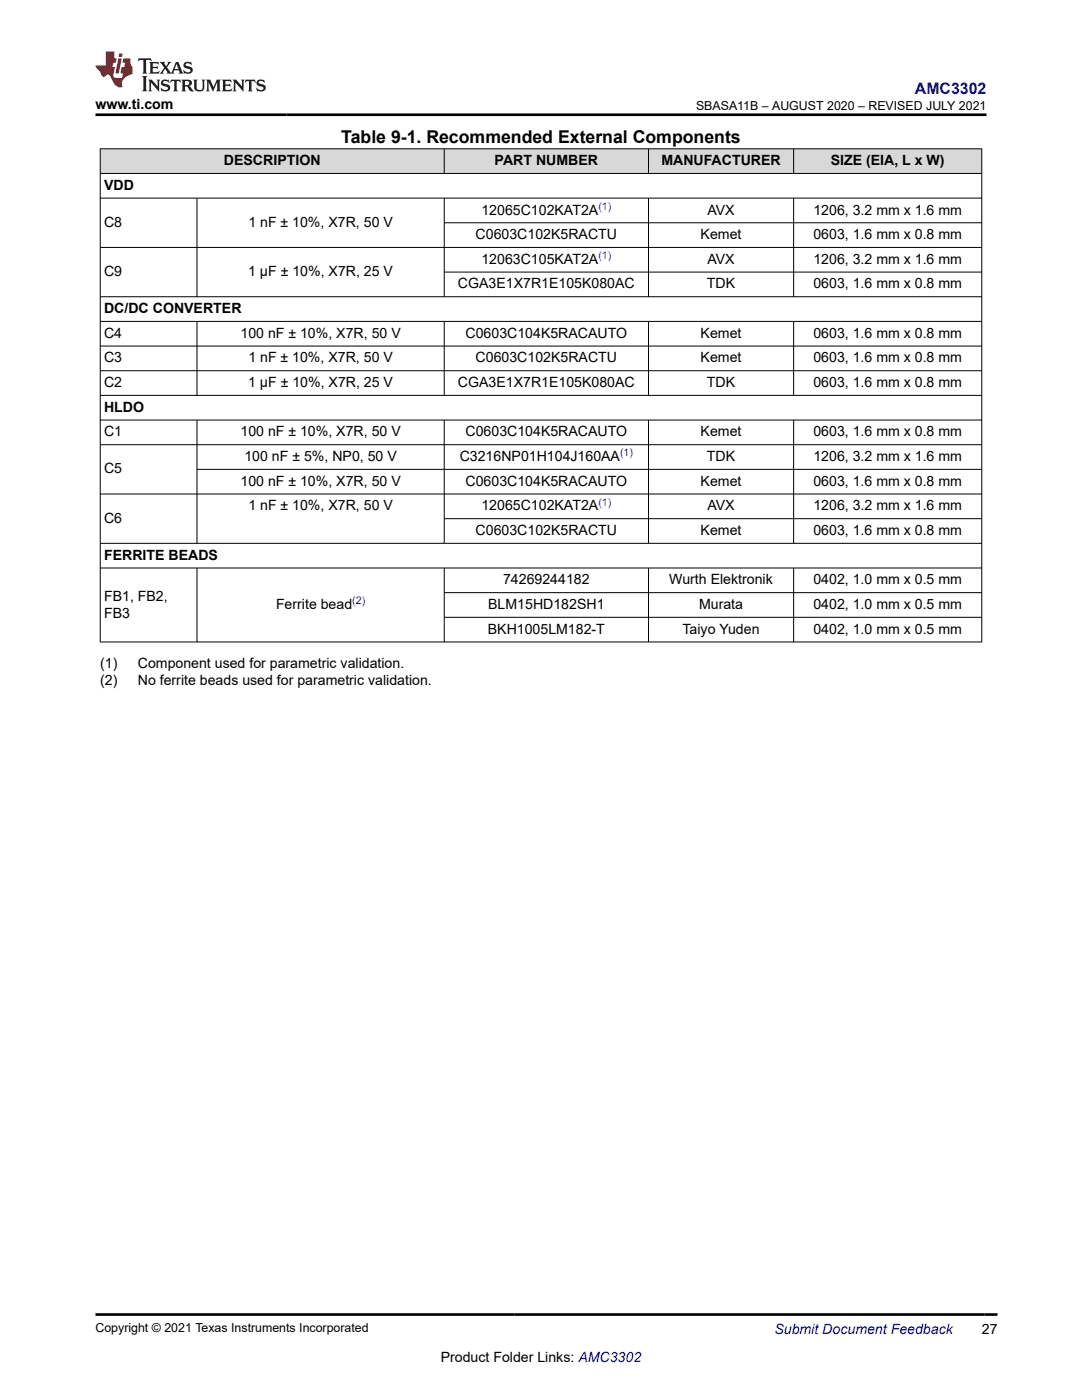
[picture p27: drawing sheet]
<svg xmlns="http://www.w3.org/2000/svg" width="216mm" height="279mm" viewBox="0 0 216 279" stroke-linecap="round" stroke-linejoin="round" font-family="sans-serif">
<defs><g id="words">
<text font-size="3.5" x="68.1" y="28.5">Table 9-1. Recommended External Components</text>
<text font-size="3.2" fill="#00f" x="182.6" y="18.7">AMC3302</text>
<g font-size="2.8">
<text x="19" y="21.8">www.ti.com</text>
<text x="44.7" y="33">DESCRIPTION</text>
<text x="98.7" y="33">PART NUMBER</text>
<text x="132" y="33">MANUFACTURER</text>
<text x="165.8" y="33">SIZE (EIA, L x W)</text>
<text x="20.8" y="37.9">VDD</text>
<text x="20.8" y="45.3">C8</text>
<text x="49.6" y="45.3">1 nF ± 10%, X7R, 50 V</text>
<text x="94.9" y="47.7">C0603C102K5RACTU</text>
<text x="96.1" y="42.8">12065C102KAT2A</text>
<text x="139.8" y="47.7">Kemet</text>
<text x="141.2" y="42.8">AVX</text>
<text x="162.3" y="42.8">1206, 3.2 mm x 1.6 mm</text>
<text x="162.3" y="47.7">0603, 1.6 mm x 0.8 mm</text>
<text x="96.1" y="52.7">12063C105KAT2A</text>
<text x="141.2" y="52.7">AVX</text>
<text x="162.3" y="52.7">1206, 3.2 mm x 1.6 mm</text>
<text x="20.8" y="55.1">C9</text>
<text x="49.5" y="55.1">1 µF ± 10%, X7R, 25 V</text>
<text x="91.4" y="57.6">CGA3E1X7R1E105K080AC</text>
<text x="141.1" y="57.6">TDK</text>
<text x="162.3" y="57.6">0603, 1.6 mm x 0.8 mm</text>
<text x="20.8" y="62.5">DC/DC CONVERTER</text>
<text x="20.8" y="67.4">C4</text>
<text x="48" y="67.4">100 nF ± 10%, X7R, 50 V</text>
<text x="92.9" y="67.4">C0603C104K5RACAUTO</text>
<text x="139.8" y="67.4">Kemet</text>
<text x="162.3" y="67.4">0603, 1.6 mm x 0.8 mm</text>
<text x="20.8" y="72.3">C3</text>
<text x="20.8" y="77.3">C2</text>
<text x="49.5" y="77.3">1 µF ± 10%, X7R, 25 V</text>
<text x="49.6" y="72.3">1 nF ± 10%, X7R, 50 V</text>
<text x="91.4" y="77.3">CGA3E1X7R1E105K080AC</text>
<text x="94.9" y="72.3">C0603C102K5RACTU</text>
<text x="139.8" y="72.3">Kemet</text>
<text x="141.1" y="77.3">TDK</text>
<text x="162.3" y="72.3">0603, 1.6 mm x 0.8 mm</text>
<text x="162.3" y="77.3">0603, 1.6 mm x 0.8 mm</text>
<text x="20.8" y="82.2">HLDO</text>
<text x="20.8" y="87.1">C1</text>
<text x="48" y="87.1">100 nF ± 10%, X7R, 50 V</text>
<text x="92.9" y="87.1">C0603C104K5RACAUTO</text>
<text x="139.8" y="87.1">Kemet</text>
<text x="162.3" y="87.1">0603, 1.6 mm x 0.8 mm</text>
<text x="20.8" y="94.5">C5</text>
<text x="48.8" y="92">100 nF ± 5%, NP0, 50 V</text>
<text x="91.7" y="92">C3216NP01H104J160AA</text>
<text x="141.1" y="92">TDK</text>
<text x="162.3" y="92">1206, 3.2 mm x 1.6 mm</text>
<text x="48" y="96.9">100 nF ± 10%, X7R, 50 V</text>
<text x="49.6" y="101.9">1 nF ± 10%, X7R, 50 V</text>
<text x="92.9" y="96.9">C0603C104K5RACAUTO</text>
<text x="96.1" y="101.9">12065C102KAT2A</text>
<text x="139.8" y="96.9">Kemet</text>
<text x="141.2" y="101.9">AVX</text>
<text x="162.3" y="96.9">0603, 1.6 mm x 0.8 mm</text>
<text x="162.3" y="101.9">1206, 3.2 mm x 1.6 mm</text>
<text x="20.8" y="104.3">C6</text>
<text x="94.9" y="106.8">C0603C102K5RACTU</text>
<text x="139.8" y="106.8">Kemet</text>
<text x="162.3" y="106.8">0603, 1.6 mm x 0.8 mm</text>
<text x="20.8" y="111.7">FERRITE BEADS</text>
<text x="20.8" y="119.9">FB1, FB2,</text>
<text x="100.4" y="116.6">74269244182</text>
<text x="133.6" y="116.6">Wurth Elektronik</text>
<text x="162.3" y="116.6">0402, 1.0 mm x 0.5 mm</text>
<text x="20.8" y="123.2">FB3</text>
<text x="55.1" y="121.6">Ferrite bead</text>
<text x="97.4" y="121.6">BLM15HD182SH1</text>
<text x="139.5" y="121.6">Murata</text>
<text x="162.3" y="121.6">0402, 1.0 mm x 0.5 mm</text>
<text x="97.3" y="126.5">BKH1005LM182-T</text>
<text x="136.2" y="126.5">Taiyo Yuden</text>
<text x="162.3" y="126.5">0402, 1.0 mm x 0.5 mm</text>
<text x="20" y="133.3">(1)</text>
<text x="20" y="136.7">(2)</text>
<text x="27.5" y="133.3">Component used for parametric validation.</text>
<text x="27.5" y="136.7">No ferrite beads used for parametric validation.</text>
<text x="195.9" y="266.1">27</text>
<text x="87.9" y="271.7">Product Folder Links: AMC3302</text>
</g>
<text font-size="2.8" fill="#00f" x="154.5" y="266.2">Submit Document Feedback</text>
<g font-size="2.5">
<text x="138.9" y="21.9">SBASA11B – AUGUST 2020 – REVISED JULY 2021</text>
<text x="19" y="265.9">Copyright © 2021 Texas Instruments Incorporated</text>
</g>
<g font-size="2.1" fill="#00f">
<text x="119.4" y="41.9">(1)</text>
<text x="119.4" y="51.7">(1)</text>
<text x="123.7" y="91.1">(1)</text>
<text x="119.4" y="100.9">(1)</text>
<text x="70.3" y="120.6">(2)</text>
</g>
</g></defs>
<g fill="#d8d8d8">
<path d="M20 29.7h175.9v4.9h-175.9z" fill-rule="evenodd"/>
<path d="M20.1 29.8h68.5v4.8h-68.5z" fill-rule="evenodd"/>
<path d="M88.7 29.8h40.6v4.8h-40.6z" fill-rule="evenodd"/>
<path d="M129.5 29.8h28.8v4.8h-28.8z" fill-rule="evenodd"/>
<path d="M158.4 29.8h37.4v4.8h-37.4z" fill-rule="evenodd"/>
</g>
<g fill="none" stroke="#000" stroke-width=".2">
<path d="M19.9 29.7h176.1M19.9 34.6h176.1M19.9 39.5h176.1M20 29.6v98.6M39.3 39.5v19.8M88.6 29.6v5.1M88.6 39.5v19.8M129.4 29.6v5.1M129.4 39.5v19.8M158.4 29.6v5.1M158.4 39.5v19.8M195.9 29.6v98.6"/>
<path d="M19.9 49.4h176.1M19.9 59.2h176.1M88.6 44.5h107.4M88.6 54.3h107.4M19.9 64.1h176.1M19.9 69.1h176.1M19.9 74h176.1M19.9 78.9h176.1M39.3 64.1v14.9M88.6 64.1v14.9M129.4 64.1v14.9M158.4 64.1v14.9"/>
<path d="M19.9 83.8h176.1M19.9 88.8h176.1M19.9 98.6h176.1M39.3 83.8v24.7M39.3 93.7h156.7M88.6 83.8v24.7M129.4 83.8v24.7M158.4 83.8v24.7M19.9 108.4h176.1M19.9 113.4h176.1M39.3 113.4v14.8M88.6 113.4v14.8"/>
<path d="M88.6 103.5h107.4M88.6 118.3h107.4M129.4 113.4v14.8M158.4 113.4v14.8M88.6 123.2h107.4M196 128.1h-176.1"/>
</g>
<path d="M27.7 11.6l-.2 .6 .5-.2h.6v.1v2.2l-.2 .4h1l-.2-.4v-2.2v-.1h.5l.5 .2-.1-.6zM29.8 12.4l.2 .3v1.6l-.2 .4h1.9l.1-.6a1.08 1.08 0 0 1-1.3 .2v-.7h.6l.4 .2v-.7l-.4 .2h-.6v-.5l.2-.2a1 1 0 0 1 1 .3l-.1-.5zM31.8 12.4l1 1.1-1 1.2h.9l-.2-.2 .4-.8 .5 .8-.2 .2h1.6l-.2-.2 .1-.5h1l.1 .5-.1 .2h.9l-.2-.4-.8-1.9h-.5l-1 2.1-.8-1.1 .9-1h-.8l.2 .2-.5 .6-.3-.6 .1-.2zM35.2 12.8l.4 1h-.8zM36.8 12.5a.65 .65 0 0 0-.2 .7 .65 .65 0 0 0 .6 .5l.7 .1 .1 .3a.79 .79 0 0 1-.7 .4 .79 .79 0 0 1-.7-.5l.1 .7 .2-.1a.93 .93 0 0 0 1.1 0 .93 .93 0 0 0 .4-.9 1.46 1.46 0 0 0-1.2-.6l-.1-.3a1.09 1.09 0 0 1 1.2 .2l-.2-.6-.1 .1-.6-.2zM28.4 15.2l.2 .4v2.2l-.2 .4h1l-.2-.4v-2.2l.2-.4zM29.6 15.9l.2 .4v1.5l-.2 .4h.8l-.3-.4v-1.3l1.7 1.8v-2l.2-.4h-.8l.2 .2 .1 1.1-1.2-1.3zM32.3 16a.65 .65 0 0 0-.2 .8 .65 .65 0 0 0 .7 .4l.6 .2 .1 .2a.79 .79 0 0 1-.7 .4 .79 .79 0 0 1-.7-.5l.1 .7 .2-.1a.93 .93 0 0 0 1.1 .1 .93 .93 0 0 0 .4-1 1.46 1.46 0 0 0-1.2-.5l-.1-.4a1.09 1.09 0 0 1 1.2 .2l-.2-.6-.1 .1-.6-.1zM34.1 15.9l-.1 .6a.63 .63 0 0 1 .7-.3l.1 1.6-.3 .4h1l-.2-.4v-1.6a.66 .66 0 0 1 .8 .3l-.1-.6zM36.2 15.9l.2 .4v1.5l-.2 .4h.9l-.2-.2v-.7h.5l.1 .2a.79 .79 0 0 0 1.2 .6l-1-.9a.61 .61 0 0 0 .6-.6 .61 .61 0 0 0-.5-.7zM36.9 16.2h.2a.47 .47 0 0 1 .5 .1 .47 .47 0 0 1 .1 .5l-.2 .1-.6 .1zM38.5 15.9l.2 .2a2.27 2.27 0 0 0 .4 2 1.04 1.04 0 0 0 1.7-.7v-1.3l.2-.2h-.8l.2 .4v1.1a.6 .6 0 0 1-.6 .6 .6 .6 0 0 1-.6-.6v-1.1l.3-.4zM41.1 15.9l.2 .4v1.5l-.2 .4h.7l-.2-.4v-1.4l.9 1.9 .8-1.9v1.4l-.2 .4h1l-.3-.4v-1.5l.3-.4h-.8l-.7 1.5-.7-1.5zM44.3 15.9l.2 .4v1.5l-.2 .4h1.9l.1-.6a1.09 1.09 0 0 1-1.3 .2v-.7h.6l.4 .2v-.6l-.4 .2h-.6v-.6l.2-.1a1.01 1.01 0 0 1 1 .3l-.1-.6zM46.4 15.9l.3 .4v1.5l-.3 .4h.8l-.2-.4v-1.3l1.6 1.8v-2l.2-.4h-.7l.2 .2v1.1l-1.2-1.3zM49 15.9l-.1 .6a.63 .63 0 0 1 .8-.3v1.6l-.3 .4h1l-.2-.4v-1.6a.66 .66 0 0 1 .8 .3l-.1-.6zM51.4 16a.65 .65 0 0 0-.2 .8 .65 .65 0 0 0 .6 .4l.6 .2 .2 .2a.79 .79 0 0 1-.8 .4 .79 .79 0 0 1-.6-.5l.1 .7 .2-.1a.93 .93 0 0 0 1 .1 .93 .93 0 0 0 .5-1 1.46 1.46 0 0 0-1.3-.5l-.1-.4a1.09 1.09 0 0 1 1.3 .2l-.2-.6-.2 .1-.5-.1z" fill="#231f20"/>
<path d="M21.1 10.3v2.7h-2.1l.1 .4 .9 1a.95 .95 0 0 0 .9 .9 .59 .59 0 0 1 .6-.4 .59 .59 0 0 1 .5 .3l.4 .8a1.59 1.59 0 0 0 2.1 1.4 1.61 1.61 0 0 1 1-2.3l1-.3-.1-1.5a1.59 1.59 0 0 1-.4-1.7h-1.4l-.2 .9h.5l-.1 .9h-.5l-.2 .9v.3l.4 .1-.2 .9h-.6a.73 .73 0 0 1-1.1-.7l.3-1.5h-.5l.2-.9h.5l.2-.9h-.5v-1.3zM23.6 11.6l-.6 3.1h.7l.6-3.1zM23.8 10.7l-.1 .6h.7l.1-.6z" fill="#ed1c24"/>
<path d="M19 22.9h177.8M19.1 262.3h179.9" fill="none" stroke="#000" stroke-width=".53"/>
<use href="#words"/>
</svg>
